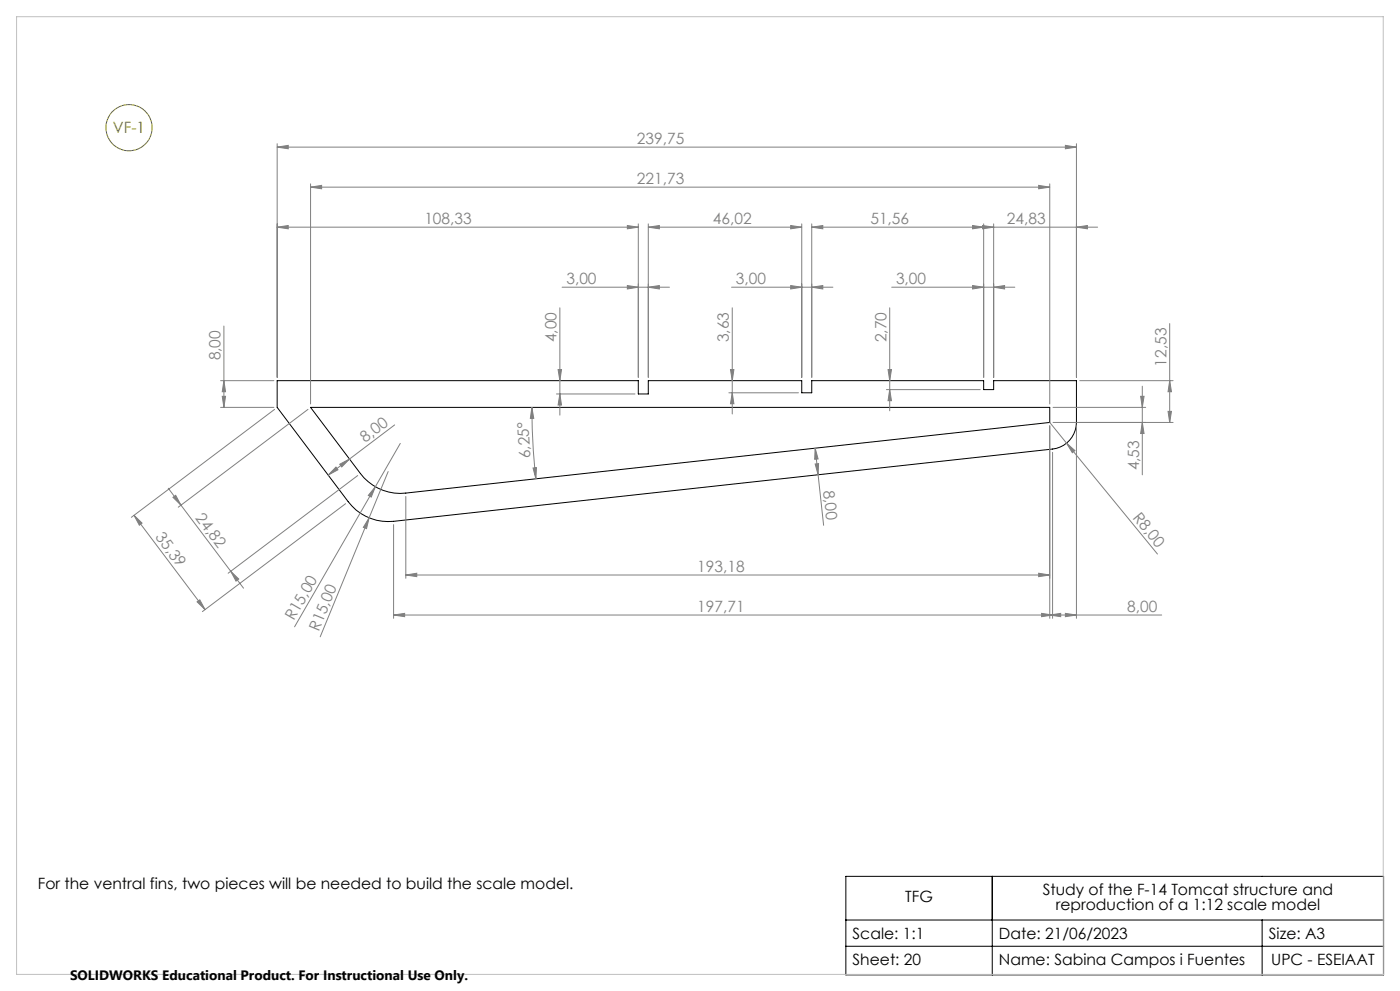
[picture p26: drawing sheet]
<svg xmlns="http://www.w3.org/2000/svg" width="420mm" height="297mm" viewBox="0 0 420 297" stroke-linecap="round" stroke-linejoin="round" font-family="sans-serif">
<defs><g id="words">
<text font-size="4.7" fill="#808000" x="33.9" y="40">VF-1</text>
<g font-size="4.7" fill="#808080">
<text x="191.1" y="43.1">239,75</text>
<text x="191.1" y="55.1">221,73</text>
<text x="127.3" y="67.1">108,33</text>
<text x="213.9" y="67.1">46,02</text>
<text x="261.1" y="67.1">51,56</text>
<text x="302.1" y="67.1">24,83</text>
<text x="169.9" y="85.1">3,00</text>
<text x="220.8" y="85.1">3,00</text>
<text x="268.8" y="85.1">3,00</text>
<text x="167" y="102.6" transform="rotate(-90 167 102.6)">4,00</text>
<text x="218.7" y="102.6" transform="rotate(-90 218.7 102.6)">3,63</text>
<text x="265.9" y="102.6" transform="rotate(-90 265.9 102.6)">2,70</text>
<text x="66.2" y="108" transform="rotate(-90 66.2 108)">8,00</text>
<text x="349.9" y="109.9" transform="rotate(-90 349.9 109.9)">12,53</text>
<text x="109.6" y="132.7" transform="rotate(-37 109.6 132.7)">8,00</text>
<text x="159.1" y="137.4" transform="rotate(-93 159.1 137.4)">6,25°</text>
<text x="341.7" y="141" transform="rotate(-90 341.7 141)">4,53</text>
<text x="247" y="147" transform="rotate(84 247 147)">8,00</text>
<text x="58.5" y="155.2" transform="rotate(53 58.5 155.2)">24,82</text>
<text x="339.7" y="155.2" transform="rotate(51 339.7 155.2)">R8,00</text>
<text x="46.5" y="161" transform="rotate(53 46.5 161)">35,39</text>
<text x="209.2" y="171.3">193,18</text>
<text x="209.2" y="183.3">197,71</text>
<text x="338.2" y="183.3">8,00</text>
<text x="88.2" y="186.2" transform="rotate(-60 88.2 186.2)">R15,00</text>
<text x="95.6" y="189.3" transform="rotate(-68 95.6 189.3)">R15,00</text>
</g>
<g font-size="4.7">
<text x="11.4" y="266.4">For the ventral fins, two pieces will be needed to build the scale model.</text>
<text x="312.8" y="268.2">Study of the F-14 Tomcat structure and</text>
<text x="271.6" y="270.4">TFG</text>
<text x="316.7" y="272.7">reproduction of a 1:12 scale model</text>
<text x="255.8" y="281.3">Scale: 1:1</text>
<text x="299.7" y="281.3">Date: 21/06/2023</text>
<text x="380.7" y="281.3">Size: A3</text>
<text x="255.8" y="289.1">Sheet: 20</text>
<text x="299.7" y="289.1">Name: Sabina Campos i Fuentes</text>
<text x="381.4" y="289.1">UPC - ESEIAAT</text>
</g>
<text font-size="4.1" x="21" y="293.7">SOLIDWORKS Educational Product. For Instructional Use Only.</text>
</g></defs>
<path d="M83.1 114.1h108.4v4h3v-4h46v3.6h3v-3.6h51.6v2.7h3v-2.7h24.8v12.5a8.1 8.1 0 0 1-7.1 8l-197.7 21.6a15.2 15.2 0 0 1-13.6-5.8l-21.4-28.3zM93.2 122.1h221.7v4.5l-193.2 21.2a14.9 14.9 0 0 1-13.6-5.9zM253.8 262.6h161.3v29.6h-161.3zM253.8 275.7h161.3M297.7 262.6v29.6M378.6 275.7v16.5M253.8 283.6h161.3" fill="none" stroke="#000" stroke-width=".3"/>
<circle cx="38.7" cy="38.3" r="6.9" fill="none" stroke="#808000" stroke-width=".3"/>
<g fill="none" stroke="#808080" stroke-width=".3">
<path d="M83.1 44.1l3.4-.5v1zM83.1 43.1v70M83.1 44.1h239.8M93.2 56.1l3.3-.5v1zM93.2 55.1v66M93.2 56.1h221.7M311.6 55.6l3.3 .5-3.3 .5zM314.9 55.1v66M319.6 43.6l3.3 .5-3.3 .5zM322.9 43.1v70M83.1 68.1l3.4-.5v1zM83.1 68.1h108.4"/>
<path d="M188.2 67.6l3.3 .5-3.3 .5zM191.5 67.1v46M194.5 68.1l3.3-.5v1zM194.5 68.1h46M194.5 67.1v46M237.2 67.6l3.3 .5-3.3 .5zM240.5 67.1v46M243.5 68.1l3.3-.5v1zM243.5 68.1h85.8M243.5 67.1v46M291.8 67.6l3.3 .5-3.3 .5zM294.8 67.6l3.3 .5-3.3 .5z"/>
<path d="M295.1 67.1v46M298.1 67.1v46M322.9 68.1l3.3-.5v1zM67.2 97.7v24.4M168 92.2v32.2M168.6 86.1h32.2M188.2 85.6l3.3 .5-3.3 .5zM194.5 86.1l3.3-.5v1zM219.5 86.1h30.4M219.7 92.2v31.9M237.2 85.6l3.3 .5-3.3 .5zM243.5 86.1l3.3-.5v1z"/>
<path d="M266.9 92.2v30.9M267.5 86.1h36.9M291.8 85.6l3.3 .5-3.3 .5zM298.1 86.1l3.3-.5v1zM350.9 97v29.6M66.2 114.1h16M66.7 118.8h1l-.5 3.3zM67.2 114.1l.5 3.3h-1zM166.9 118.1h23.6M167.4 110.8h1.1l-.5 3.3zM168 118.1l.5 3.3h-1.1zM218.7 117.7h20.8"/>
<path d="M219.1 110.8h1.1l-.5 3.3zM219.7 117.7l.5 3.3h-1.1zM265.9 116.8h28.2M266.4 110.8h1l-.5 3.3zM266.9 116.8l.5 3.3h-1zM323.9 114.1h28M342.2 118.8h1l-.5 3.3zM342.7 115.7v26.6M350.9 114.1l.5 3.3h-1zM66.2 122.1h16M82.4 122.7l-43 32.3M92.4 122.7l-38.9 29.3"/>
<path d="M100.8 140l.6 .8-2.9 1.6zM101.9 139.1l2.9-1.5-2.3 2.3zM118.4 127.3l-19.9 15.1M120.1 132.9l-7.5 13M159.6 122.1l.5 3.3h-1zM159.6 122.1l.4 12.9 .8 8.5M244.5 139.1l1.1-.1-.2 3.3zM244.5 134.3l.9 3.2-1 .2zM244.5 134.3l.9 8M314.9 127.6v57.7M314.9 126.6l5.1 6.2M315.8 135.6v49.7"/>
<path d="M315.9 122.1h27.8M315.9 126.6h36M320 132.8l2.5 2.2-.8 .7zM320 132.8l27.2 33.2M322.9 127.6v57.7M342.7 126.6l.5 3.3h-1zM350.4 123.3h1l-.5 3.3zM40.2 154.4l2.4 2.4-.8 .6zM40.2 154.4l21.3 28.3M50.5 146.3l3.8 5.1M51.9 149l.8-.6 1.6 3zM54.3 151.4l18.8 24.9"/>
<path d="M103.7 151l-43 32.3M107.3 142.5l-38.9 29.3M110.7 155.2l-.7 3.2-1-.4zM112.6 145.9l-1.2 3.1-.9-.5zM112.6 145.9l-24.2 42M116.5 141.3l-20.4 49.5M118.1 157.2v28.1M121.7 148.8v24.5M159.9 140.3l1-.1-.1 3.3zM245.4 142.3l1.7 15.1M69.2 171.2l2.4 2.3-.8 .7zM121.7 172.3l3.3-.5v1z"/>
<path d="M121.7 172.3h193.2M311.6 171.8l3.3 .5-3.3 .5zM59.1 180.4l.8-.6 1.6 2.9zM118.1 184.3l3.3-.5v1zM118.1 184.3h230.4M312.5 183.8l3.3 .5-3.3 .5zM314.9 184.3l3.3-.5v1zM319.6 183.8l3.3 .5-3.3 .5z"/>
</g>
<path d="M5 5h410v287h-410z" fill="none" stroke="#c0c0c0" stroke-width=".3"/>
<g fill="#808080">
<path d="M112.6 145.9l-1.2 3.1-.9-.5z"/>
<path d="M110.7 155.2l-.7 3.2-1-.4z"/>
<path d="M320 132.8l2.5 2.2-.8 .7z"/>
<path d="M244.5 139.1l1.1-.1-.2 3.3zM244.5 134.3l.9 3.2-1 .2z"/>
<path d="M59.1 180.4l.8-.6 1.6 2.9zM40.2 154.4l2.4 2.4-.8 .6zM69.2 171.2l2.4 2.3-.8 .7zM51.9 149l.8-.6 1.6 3z"/>
<path d="M312.5 183.8l3.3 .5-3.3 .5zM118.1 184.3l3.3-.5v1zM311.6 171.8l3.3 .5-3.3 .5zM121.7 172.3l3.3-.5v1z"/>
<path d="M83.1 44.1l3.4-.5v1zM319.6 43.6l3.3 .5-3.3 .5zM83.1 68.1l3.4-.5v1zM188.2 67.6l3.3 .5-3.3 .5zM194.5 68.1l3.3-.5v1zM237.2 67.6l3.3 .5-3.3 .5zM294.8 67.6l3.3 .5-3.3 .5zM322.9 68.1l3.3-.5v1zM237.2 85.6l3.3 .5-3.3 .5zM243.5 86.1l3.3-.5v1zM291.8 85.6l3.3 .5-3.3 .5zM298.1 86.1l3.3-.5v1zM314.9 184.3l3.3-.5v1zM319.6 183.8l3.3 .5-3.3 .5z"/>
<path d="M93.2 56.1l3.3-.5v1zM311.6 55.6l3.3 .5-3.3 .5z"/>
<path d="M188.2 85.6l3.3 .5-3.3 .5zM194.5 86.1l3.3-.5v1z"/>
<path d="M100.8 140l.6 .8-2.9 1.6zM101.9 139.1l2.9-1.5-2.3 2.3z"/>
<path d="M168 118.1l.5 3.3h-1.1zM167.4 110.8h1.1l-.5 3.3zM66.7 118.8h1l-.5 3.3zM67.2 114.1l.5 3.3h-1zM342.7 126.6l.5 3.3h-1zM342.2 118.8h1l-.5 3.3z"/>
<path d="M219.1 110.8h1.1l-.5 3.3zM219.7 117.7l.5 3.3h-1.1zM266.4 110.8h1l-.5 3.3zM266.9 116.8l.5 3.3h-1zM350.9 114.1l.5 3.3h-1zM350.4 123.3h1l-.5 3.3z"/>
<path d="M159.6 122.1l.5 3.3h-1zM159.9 140.3l1-.1-.1 3.3z"/>
<path d="M243.5 68.1l3.3-.5v1zM291.8 67.6l3.3 .5-3.3 .5z"/>
</g>
<use href="#words"/>
</svg>
